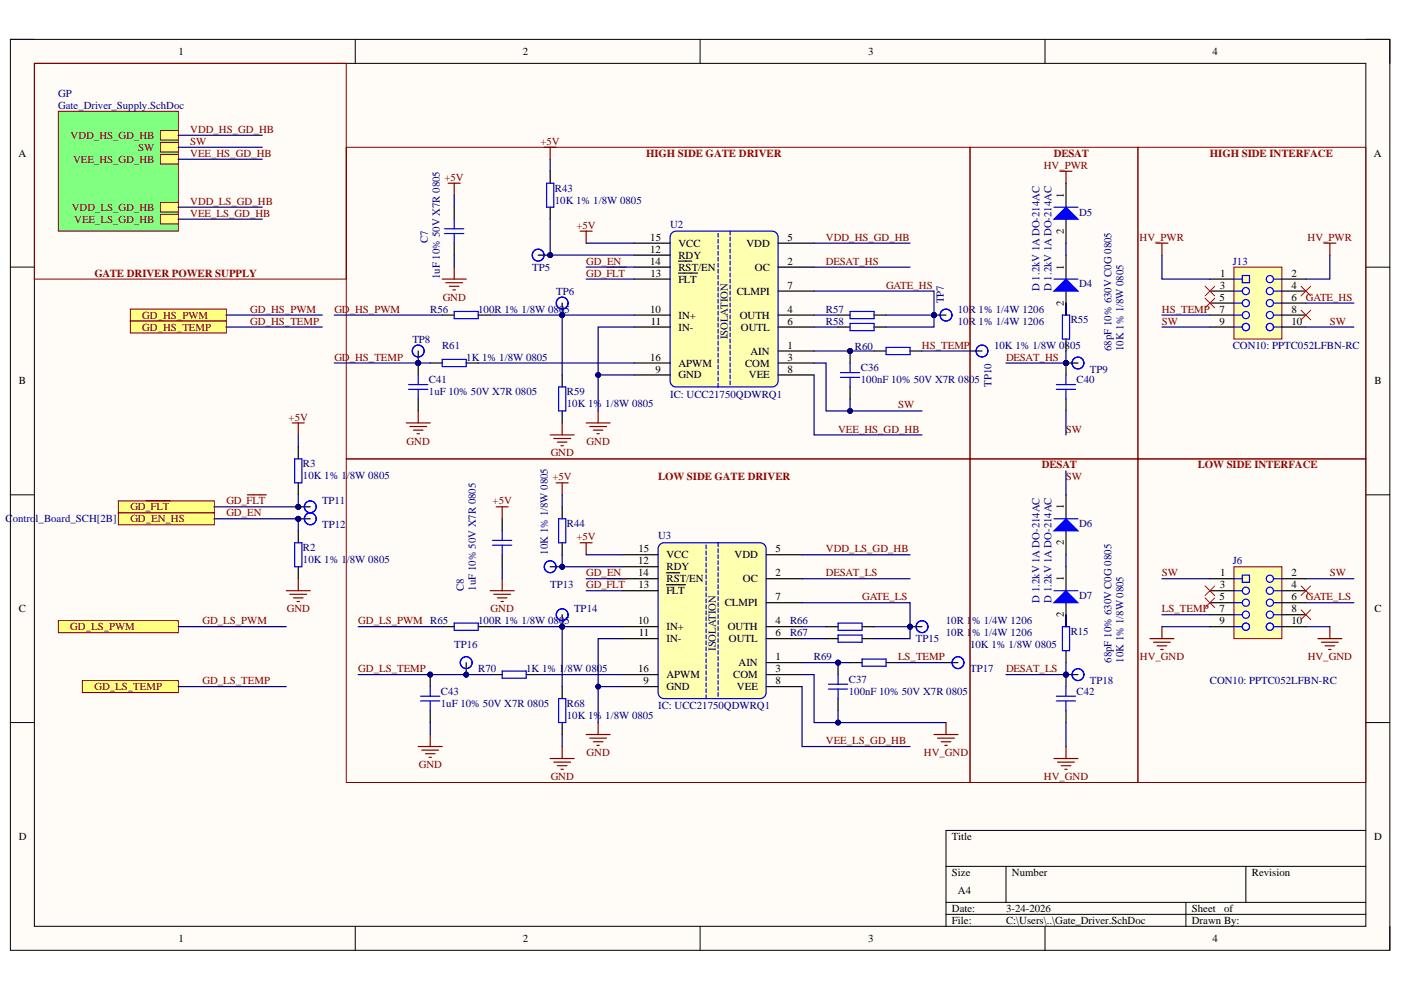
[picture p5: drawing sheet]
<svg xmlns="http://www.w3.org/2000/svg" width="297mm" height="210mm" viewBox="0 0 297 210" stroke-linecap="round" stroke-linejoin="round" font-family="sans-serif">
<defs><g id="words">
<g font-size="2.3">
<text x="37.9" y="11.7">1</text>
<text x="110.8" y="11.7">2</text>
<text x="184" y="11.7">3</text>
<text x="257.1" y="11.7">4</text>
<text x="3.9" y="33.2">A</text>
<text x="291.3" y="33.2">A</text>
<text x="225.5" y="41.9" transform="rotate(-90 225.5 41.9)">1</text>
<text x="137.8" y="53.6">12</text>
<text x="137.9" y="51">15</text>
<text x="143.8" y="52.3">VCC</text>
<text x="158.3" y="52.3">VDD</text>
<text x="167" y="51">5</text>
<text x="225.5" y="49.5" transform="rotate(-90 225.5 49.5)">2</text>
<text x="137.8" y="56.1">14</text>
<text x="137.9" y="58.6">13</text>
<text x="143.8" y="54.8">RDY</text>
<text x="143.8" y="59.9">FLT</text>
<text x="143.8" y="57.4">RST/EN</text>
<text x="160.1" y="57.4">OC</text>
<text x="167" y="56.1">2</text>
<text x="225.5" y="57.2" transform="rotate(-90 225.5 57.2)">1</text>
<text x="258.7" y="58.6">1</text>
<text x="273.8" y="58.6">2</text>
<text x="156.2" y="62.5">CLMPI</text>
<text x="167" y="61.2">7</text>
<text x="225.5" y="64.8" transform="rotate(-90 225.5 64.8)">2</text>
<text x="258.6" y="63.8">5</text>
<text x="258.6" y="61.2">3</text>
<text x="273.8" y="63.8">6</text>
<text x="273.8" y="61.2">4</text>
<text x="137.8" y="66.3">10</text>
<text x="138" y="68.8">11</text>
<text x="143.8" y="67.6">IN+</text>
<text x="143.8" y="70.1">IN-</text>
<text x="156.8" y="67.6">OUTH</text>
<text x="157.1" y="70.1">OUTL</text>
<text x="167" y="66.3">4</text>
<text x="167" y="68.8">6</text>
<text x="258.5" y="66.3">7</text>
<text x="258.5" y="68.8">9</text>
<text x="273.8" y="66.3">8</text>
<text x="273.8" y="68.8">10</text>
<text x="137.8" y="76.4">16</text>
<text x="143.8" y="77.7">APWM</text>
<text x="158" y="77.7">COM</text>
<text x="159.1" y="75.2">AIN</text>
<text x="167" y="73.9">1</text>
<text x="167" y="76.4">3</text>
<text x="4" y="81.5">B</text>
<text x="139" y="79">9</text>
<text x="143.8" y="80.2">GND</text>
<text x="158.8" y="80.2">VEE</text>
<text x="167" y="79">8</text>
<text x="291.4" y="81.5">B</text>
<text x="225.5" y="107.9" transform="rotate(-90 225.5 107.9)">1</text>
<text x="135.3" y="119.7">12</text>
<text x="135.3" y="117.1">15</text>
<text x="141.3" y="118.4">VCC</text>
<text x="155.7" y="118.4">VDD</text>
<text x="164.5" y="117.1">5</text>
<text x="225.5" y="115.6" transform="rotate(-90 225.5 115.6)">2</text>
<text x="135.3" y="122.2">14</text>
<text x="135.4" y="124.7">13</text>
<text x="141.3" y="120.9">RDY</text>
<text x="141.3" y="123.5">RST/EN</text>
<text x="157.5" y="123.5">OC</text>
<text x="164.5" y="122.2">2</text>
<text x="225.5" y="123.2" transform="rotate(-90 225.5 123.2)">1</text>
<text x="258.6" y="124.7">3</text>
<text x="258.7" y="122.2">1</text>
<text x="273.8" y="124.7">4</text>
<text x="273.8" y="122.2">2</text>
<text x="4" y="129.8">C</text>
<text x="141.3" y="126">FLT</text>
<text x="153.7" y="128.5">CLMPI</text>
<text x="164.5" y="127.3">7</text>
<text x="225.5" y="130.9" transform="rotate(-90 225.5 130.9)">2</text>
<text x="258.5" y="129.8">7</text>
<text x="258.6" y="127.3">5</text>
<text x="273.8" y="127.3">6</text>
<text x="273.8" y="129.8">8</text>
<text x="291.4" y="129.8">C</text>
<text x="135.3" y="132.3">10</text>
<text x="135.5" y="134.9">11</text>
<text x="141.3" y="133.6">IN+</text>
<text x="141.3" y="136.2">IN-</text>
<text x="154.3" y="133.6">OUTH</text>
<text x="154.6" y="136.2">OUTL</text>
<text x="164.5" y="132.3">4</text>
<text x="164.5" y="134.9">6</text>
<text x="258.5" y="132.3">9</text>
<text x="273.8" y="132.3">10</text>
<text x="135.3" y="142.5">16</text>
<text x="141.3" y="143.8">APWM</text>
<text x="155.4" y="143.8">COM</text>
<text x="156.6" y="141.2">AIN</text>
<text x="164.5" y="140">1</text>
<text x="164.5" y="142.5">3</text>
<text x="136.4" y="145.1">9</text>
<text x="141.3" y="146.3">GND</text>
<text x="156.2" y="146.3">VEE</text>
<text x="164.5" y="145.1">8</text>
<text x="4" y="178.1">D</text>
<text x="201.8" y="178.1">Title</text>
<text x="291.3" y="178.1">D</text>
<text x="201.8" y="185.7">Size</text>
<text x="214.6" y="185.7">Number</text>
<text x="265.4" y="185.7">Revision</text>
<text x="203.1" y="189.5">A4</text>
<text x="201.8" y="193.3">Date:</text>
<text x="201.8" y="195.9">File:</text>
<text x="213.3" y="193.3">3-24-2026</text>
<text x="213.3" y="195.9">C:\Users\..\Gate_Driver.SchDoc</text>
<text x="252.7" y="193.3">Sheet</text>
<text x="252.7" y="195.9">Drawn By:</text>
<text x="259.6" y="193.3">of</text>
<text x="37.9" y="199.7">1</text>
<text x="110.8" y="199.7">2</text>
<text x="184" y="199.7">3</text>
<text x="257.1" y="199.7">4</text>
</g>
<g font-size="2.3" fill="#000080">
<text x="12.4" y="20.5">GP</text>
<text x="12.4" y="23.1">Gate_Driver_Supply.SchDoc</text>
<text x="117.6" y="40.6">R43</text>
<text x="117.6" y="43.2">10K 1% 1/8W 0805</text>
<text x="228.8" y="45.7">D5</text>
<text x="90.7" y="51.5" transform="rotate(-90 90.7 51.5)">C7</text>
<text x="142.1" y="48.2">U2</text>
<text x="93.3" y="59.2" transform="rotate(-90 93.3 59.2)">1uF 10% 50V X7R 0805</text>
<text x="112.8" y="57.4">TP5</text>
<text x="261.4" y="56.1">J13</text>
<text x="117.9" y="62.5">TP6</text>
<text x="200.1" y="64.3" transform="rotate(-90 200.1 64.3)">TP7</text>
<text x="220.4" y="61.7" transform="rotate(-90 220.4 61.7)">D 1.2kV 1A DO-214AC</text>
<text x="222.9" y="61.7" transform="rotate(-90 222.9 61.7)">D 1.2kV 1A DO-214AC</text>
<text x="228.8" y="60.9">D4</text>
<text x="91.2" y="66.3">R56</text>
<text x="101.4" y="66.3">100R 1% 1/8W 0805</text>
<text x="154.3" y="71.9" transform="rotate(-90 154.3 71.9)">ISOLATION</text>
<text x="175.1" y="66.3">R57</text>
<text x="175.1" y="68.8">R58</text>
<text x="203.1" y="66.3">10R 1% 1/4W 1206</text>
<text x="203.1" y="68.8">10R 1% 1/4W 1206</text>
<text x="227" y="68.6">R55</text>
<text x="87.4" y="72.6">TP8</text>
<text x="93.7" y="73.9">R61</text>
<text x="98.9" y="76.4">1K 1% 1/8W 0805</text>
<text x="181.3" y="74.2">R60</text>
<text x="210.8" y="73.9">10K 1% 1/8W 0805</text>
<text x="235.7" y="74.4" transform="rotate(-90 235.7 74.4)">68pF 10% 630V C0G 0805</text>
<text x="238.2" y="74.4" transform="rotate(-90 238.2 74.4)">10K 1% 1/8W 0805</text>
<text x="261.4" y="73.9">CON10: PPTC052LFBN-RC</text>
<text x="90.9" y="81.3">C41</text>
<text x="90.9" y="83.8">1uF 10% 50V X7R 0805</text>
<text x="120.2" y="83.8">R59</text>
<text x="182.5" y="78.7">C36</text>
<text x="182.5" y="81.3">100nF 10% 50V X7R 0805</text>
<text x="210.2" y="82" transform="rotate(-90 210.2 82)">TP10</text>
<text x="228.3" y="81.3">C40</text>
<text x="231.1" y="79">TP9</text>
<text x="120.2" y="86.3">10K 1% 1/8W 0805</text>
<text x="142.1" y="84.3">IC: UCC21750QDWRQ1</text>
<text x="64.2" y="99.1">R3</text>
<text x="64.2" y="101.6">10K 1% 1/8W 0805</text>
<text x="68.3" y="106.9">TP11</text>
<text x="1.2" y="110.7">Control_Board_SCH[2B]</text>
<text x="68.3" y="112">TP12</text>
<text x="120.2" y="111.8">R44</text>
<text x="228.8" y="111.8">D6</text>
<text x="64.2" y="116.9">R2</text>
<text x="64.2" y="119.4">10K 1% 1/8W 0805</text>
<text x="116.2" y="117.6" transform="rotate(-90 116.2 117.6)">10K 1% 1/8W 0805</text>
<text x="139.5" y="114.3">U3</text>
<text x="261.4" y="119.7">J6</text>
<text x="98.4" y="125.2" transform="rotate(-90 98.4 125.2)">C8</text>
<text x="100.9" y="125.2" transform="rotate(-90 100.9 125.2)">1uF 10% 50V X7R 0805</text>
<text x="116.6" y="124.7">TP13</text>
<text x="121.7" y="129.8">TP14</text>
<text x="220.4" y="127.8" transform="rotate(-90 220.4 127.8)">D 1.2kV 1A DO-214AC</text>
<text x="222.9" y="127.8" transform="rotate(-90 222.9 127.8)">D 1.2kV 1A DO-214AC</text>
<text x="228.8" y="127">D7</text>
<text x="96.3" y="137.4">TP16</text>
<text x="101.4" y="132.3">100R 1% 1/8W 0805</text>
<text x="151.8" y="138" transform="rotate(-90 151.8 138)">ISOLATION</text>
<text x="167.5" y="132.3">R66</text>
<text x="167.5" y="134.9">R67</text>
<text x="194.2" y="136.2">TP15</text>
<text x="200.6" y="134.9">10R 1% 1/4W 1206</text>
<text x="200.6" y="132.3">10R 1% 1/4W 1206</text>
<text x="205.7" y="137.4">10K 1% 1/8W 0805</text>
<text x="227" y="134.6">R15</text>
<text x="101.4" y="142.5">R70</text>
<text x="111.6" y="142.5">1K 1% 1/8W 0805</text>
<text x="172.6" y="140">R69</text>
<text x="205.7" y="142.5">TP17</text>
<text x="235.7" y="140.5" transform="rotate(-90 235.7 140.5)">68pF 10% 630V C0G 0805</text>
<text x="238.2" y="140.5" transform="rotate(-90 238.2 140.5)">10K 1% 1/8W 0805</text>
<text x="93.5" y="147.4">C43</text>
<text x="93.5" y="149.9">1uF 10% 50V X7R 0805</text>
<text x="120.2" y="149.9">R68</text>
<text x="180" y="144.8">C37</text>
<text x="180" y="147.4">100nF 10% 50V X7R 0805</text>
<text x="228.3" y="147.4">C42</text>
<text x="231.1" y="145.1">TP18</text>
<text x="256.5" y="145.1">CON10: PPTC052LFBN-RC</text>
<text x="120.2" y="152.4">10K 1% 1/8W 0805</text>
<text x="139.5" y="150.4">IC: UCC21750QDWRQ1</text>
</g>
<g font-size="2.3" fill="#800000">
<text x="15" y="29.4">VDD_HS_GD_HB</text>
<text x="40.3" y="28.2">VDD_HS_GD_HB</text>
<text x="15.5" y="34.5">VEE_HS_GD_HB</text>
<text x="29.3" y="32">SW</text>
<text x="40.3" y="30.7">SW</text>
<text x="40.3" y="33.2">VEE_HS_GD_HB</text>
<text x="114.6" y="30.7">+5V</text>
<text x="221.3" y="35.8">HV_PWR</text>
<text x="94.2" y="38.3">+5V</text>
<text x="15.2" y="44.7">VDD_LS_GD_HB</text>
<text x="15.7" y="47.2">VEE_LS_GD_HB</text>
<text x="40.3" y="43.4">VDD_LS_GD_HB</text>
<text x="40.3" y="46">VEE_LS_GD_HB</text>
<text x="122.2" y="48.5">+5V</text>
<text x="175.1" y="51">VDD_HS_GD_HB</text>
<text x="241.6" y="51">HV_PWR</text>
<text x="277.2" y="51">HV_PWR</text>
<text x="124.3" y="58.6">GD_FLT</text>
<text x="124.3" y="56.1">GD_EN</text>
<text x="175.1" y="56.1">DESAT_HS</text>
<text x="93.9" y="63.8">GND</text>
<text x="187.9" y="61.2">GATE_HS</text>
<text x="276.9" y="63.8">GATE_HS</text>
<text x="30.2" y="67.6">GD_HS_PWM</text>
<text x="30.2" y="70.1">GD_HS_TEMP</text>
<text x="53.1" y="66.3">GD_HS_PWM</text>
<text x="53.1" y="68.8">GD_HS_TEMP</text>
<text x="70.9" y="66.3">GD_HS_PWM</text>
<text x="246.3" y="68.8">SW</text>
<text x="246.3" y="66.3">HS_TEMP</text>
<text x="281.9" y="68.8">SW</text>
<text x="70.9" y="76.4">GD_HS_TEMP</text>
<text x="195.5" y="73.9">HS_TEMP</text>
<text x="213.3" y="76.4">DESAT_HS</text>
<text x="61.2" y="89.2">+5V</text>
<text x="190.4" y="86.6">SW</text>
<text x="86.2" y="94.2">GND</text>
<text x="124.4" y="94.2">GND</text>
<text x="177.7" y="91.7">VEE_HS_GD_HB</text>
<text x="226" y="91.7">SW</text>
<text x="116.8" y="96.8">GND</text>
<text x="117.1" y="101.9">+5V</text>
<text x="226" y="101.9">SW</text>
<text x="48" y="106.9">GD_FLT</text>
<text x="104.4" y="106.9">+5V</text>
<text x="27.6" y="108.2">GD_FLT</text>
<text x="27.6" y="110.7">GD_EN_HS</text>
<text x="48" y="109.5">GD_EN</text>
<text x="122.2" y="114.5">+5V</text>
<text x="175.1" y="117.1">VDD_LS_GD_HB</text>
<text x="124.3" y="124.7">GD_FLT</text>
<text x="124.3" y="122.2">GD_EN</text>
<text x="175.1" y="122.2">DESAT_LS</text>
<text x="246.3" y="122.2">SW</text>
<text x="281.9" y="122.2">SW</text>
<text x="60.8" y="129.8">GND</text>
<text x="104" y="129.8">GND</text>
<text x="182.8" y="127.3">GATE_LS</text>
<text x="246.3" y="129.8">LS_TEMP</text>
<text x="276.9" y="127.3">GATE_LS</text>
<text x="14.9" y="133.6">GD_LS_PWM</text>
<text x="42.9" y="132.3">GD_LS_PWM</text>
<text x="76" y="132.3">GD_LS_PWM R65</text>
<text x="76" y="142.5">GD_LS_TEMP</text>
<text x="190.4" y="140">LS_TEMP</text>
<text x="213.3" y="142.5">DESAT_LS</text>
<text x="241.7" y="140">HV_GND</text>
<text x="277.3" y="140">HV_GND</text>
<text x="20" y="146.3">GD_LS_TEMP</text>
<text x="42.9" y="145.1">GD_LS_TEMP</text>
<text x="124.4" y="160.3">GND</text>
<text x="175.1" y="157.8">VEE_LS_GD_HB</text>
<text x="195.9" y="160.3">HV_GND</text>
<text x="88.8" y="162.8">GND</text>
<text x="116.8" y="165.4">GND</text>
<text x="221.3" y="165.4">HV_GND</text>
</g>
<g font-size="2.3" fill="#980000">
<text x="137" y="33.2">HIGH SIDE GATE DRIVER</text>
<text x="223.4" y="33.2">DESAT</text>
<text x="256.5" y="33.2">HIGH SIDE INTERFACE</text>
<text x="20" y="58.6">GATE DRIVER POWER SUPPLY</text>
<text x="139.5" y="101.9">LOW SIDE GATE DRIVER</text>
<text x="220.9" y="99.3">DESAT</text>
<text x="254" y="99.3">LOW SIDE INTERFACE</text>
</g>
</g></defs>
<path d="M2.2 8.4h292.5v193.1h-292.5z" fill-rule="evenodd" fill="#fffcf8"/>
<path d="M2.2 8.4h292.5v193.1h-292.5z" fill="none" stroke="#000" stroke-width=".21"/>
<path d="M7.3 13.4h282.3v183h-282.3z" fill-rule="evenodd" fill="#fffcf8"/>
<g fill="none" stroke="#000" stroke-width=".21">
<path d="M2.2 8.4h5.1M7.3 13.4h282.3v183h-282.3zM75.3 8.4v5M148.4 8.4v5M221.6 8.4v5M289.6 8.4h5.1v5M2.2 56.6h5.1M289.6 56.6h5.1M2.2 104.9h5.1M289.6 104.9h5.1M2.2 153.2h5.1M289.6 153.2h5.1"/>
<path d="M289.6 176.1h-89v20.3M75.3 196.4v5.1M148.4 196.4v5.1M200.6 183.7h89M200.6 191.3h89M200.6 193.9h89M213.3 183.7v7.6M221.6 196.4v5.1M251.4 191.3v5.1M264.2 183.7v7.6M294.7 196.4v5.1"/>
</g>
<path d="M124.3 89.7h5.1M125 90.4h3.6M125.8 91.2h2M126.6 92h.5M126.8 87.1v2.6" fill="none" stroke="#800000" stroke-width=".25"/>
<path d="M27.6 65.5h20.4v2.6h-20.4z" fill-rule="evenodd" fill="#ffff80"/>
<path d="M27.6 65.5h20.4v2.6h-20.4z" fill="none" stroke="#800000" stroke-width=".21"/>
<g fill="none" stroke="#800000" stroke-width=".25">
<path d="M95 38.8h2.6M96.3 38.8v2.6M93.8 59.2h5M94.5 59.9h3.6M96.3 56.6v2.6M95.3 60.7h2M96 61.5h.6M105.2 107.5h2.5M106.5 107.5v2.5M103.9 125.2h5.1M104.7 126h3.6M105.5 126.8h2"/>
<path d="M106.2 127.5h.5M106.5 122.7v2.5"/>
</g>
<path d="M25.1 106.2h20.3v2.5h-20.3z" fill-rule="evenodd" fill="#ffff80"/>
<path d="M25.1 106.2h20.3v2.5h-20.3z" fill="none" stroke="#800000" stroke-width=".21"/>
<path d="M31 106.2h5.1" fill="none" stroke="#800000" stroke-width=".25"/>
<path d="M25.1 108.7h20.3v2.6h-20.3z" fill-rule="evenodd" fill="#ffff80"/>
<path d="M25.1 108.7h20.3v2.6h-20.3z" fill="none" stroke="#800000" stroke-width=".21"/>
<path d="M27.6 68.1h20.4v2.5h-20.4z" fill-rule="evenodd" fill="#ffff80"/>
<path d="M27.6 68.1h20.4v2.5h-20.4z" fill="none" stroke="#800000" stroke-width=".21"/>
<path d="M17.5 144.3h20.3v2.5h-20.3z" fill-rule="evenodd" fill="#ffff80"/>
<path d="M17.5 144.3h20.3v2.5h-20.3z" fill="none" stroke="#800000" stroke-width=".21"/>
<path d="M12.4 23.6h25.4v25.4h-25.4z" fill-rule="evenodd" fill="#80ff80"/>
<path d="M12.4 23.6h25.4v25.4h-25.4z" fill="none" stroke="#800000" stroke-width=".21"/>
<path d="M34 27.7h3.8v2h-3.8z" fill-rule="evenodd" fill="#ffff80"/>
<path d="M34 27.7h3.8v2h-3.8z" fill="none" stroke="#800000" stroke-width=".21"/>
<path d="M34 30.2h3.8v2h-3.8z" fill-rule="evenodd" fill="#ffff80"/>
<path d="M34 30.2h3.8v2h-3.8z" fill="none" stroke="#800000" stroke-width=".21"/>
<path d="M34 32.7h3.8v2.1h-3.8z" fill-rule="evenodd" fill="#ffff80"/>
<path d="M34 32.7h3.8v2.1h-3.8z" fill="none" stroke="#800000" stroke-width=".21"/>
<path d="M34 42.9h3.8v2h-3.8z" fill-rule="evenodd" fill="#ffff80"/>
<path d="M34 42.9h3.8v2h-3.8z" fill="none" stroke="#800000" stroke-width=".21"/>
<path d="M34 45.5h3.8v2h-3.8z" fill-rule="evenodd" fill="#ffff80"/>
<path d="M34 45.5h3.8v2h-3.8z" fill="none" stroke="#800000" stroke-width=".21"/>
<path d="M261.6 120.2h10.2v15.2h-10.2z" fill-rule="evenodd" fill="#ffffb0"/>
<path d="M261.6 120.2h10.2v15.2h-10.2z" fill="none" stroke="#800000" stroke-width=".21"/>
<path d="M256.5 127.8h5.1M256.5 130.3h5.1M256.5 132.9h5.1M256.5 125.3h5.1M256.5 122.7h5.1M271.8 127.8h5.1M271.8 130.3h5.1M271.8 132.9h5.1M271.8 125.3h5.1M271.8 122.7h5.1" fill="none" stroke="#000" stroke-width=".25"/>
<path d="M261.6 127.8h1.8M261.6 125.3h1.8M261.6 122.7h1.8M261.6 132.9h1.8M261.6 130.3h1.8" fill="none" stroke="#00f" stroke-width=".25"/>
<circle cx="264.2" cy="125.3" r=".76" fill="#fff"/>
<circle cx="264.2" cy="125.3" r=".76" fill="none" stroke="#00f" stroke-width=".25"/>
<circle cx="264.2" cy="127.8" r=".76" fill="#fff"/>
<circle cx="264.2" cy="127.8" r=".76" fill="none" stroke="#00f" stroke-width=".25"/>
<circle cx="264.2" cy="130.3" r=".76" fill="#fff"/>
<circle cx="264.2" cy="130.3" r=".76" fill="none" stroke="#00f" stroke-width=".25"/>
<circle cx="264.2" cy="132.9" r=".76" fill="#fff"/>
<circle cx="264.2" cy="132.9" r=".76" fill="none" stroke="#00f" stroke-width=".25"/>
<circle cx="264.2" cy="132.9" r=".76" fill="#fff"/>
<g fill="none" stroke="#00f" stroke-width=".25">
<path d="M270 127.8h1.8M270 125.3h1.8M270 122.7h1.8M270 132.9h1.8M270 130.3h1.8"/>
<circle cx="264.2" cy="132.9" r=".76"/>
</g>
<circle cx="269.2" cy="122.7" r=".76" fill="#fff"/>
<circle cx="269.2" cy="122.7" r=".76" fill="none" stroke="#00f" stroke-width=".25"/>
<circle cx="269.2" cy="125.3" r=".76" fill="#fff"/>
<circle cx="269.2" cy="125.3" r=".76" fill="none" stroke="#00f" stroke-width=".25"/>
<circle cx="269.2" cy="127.8" r=".76" fill="#fff"/>
<circle cx="269.2" cy="127.8" r=".76" fill="none" stroke="#00f" stroke-width=".25"/>
<circle cx="269.2" cy="130.3" r=".76" fill="#fff"/>
<circle cx="269.2" cy="130.3" r=".76" fill="none" stroke="#00f" stroke-width=".25"/>
<circle cx="269.2" cy="132.9" r=".76" fill="#fff"/>
<circle cx="269.2" cy="132.9" r=".76" fill="none" stroke="#00f" stroke-width=".25"/>
<circle cx="269.2" cy="132.9" r=".76" fill="#fff"/>
<g fill="none" stroke="#00f" stroke-width=".25">
<path d="M263.4 121.9h1.5v1.6h-1.5z"/>
<circle cx="269.2" cy="132.9" r=".76"/>
</g>
<path d="M142.6 49.3l.7-.3h20.4a1.27 1.27 0 0 1 1.3 1.3v30.5a1.27 1.27 0 0 1-1.3 1.2h-20.4a1.27 1.27 0 0 1-1.2-1.2v-30.5v-.4z" fill="#ffffb0"/>
<g fill="none" stroke="#00f" stroke-width=".25">
<path d="M142.6 49.3l.7-.3h20.4a1.27 1.27 0 0 1 1.3 1.3v30.5a1.27 1.27 0 0 1-1.3 1.2h-20.4a1.27 1.27 0 0 1-1.2-1.2v-30.5v-.4zM152.3 49.5v.8M152.3 50.8v.8M152.3 52v.8M152.3 53.3v.8M152.3 54.6v.8M152.3 55.8v.8M152.3 57.1v.8M152.3 58.4v.8M152.3 59.7v.7M154.8 49v.8M154.8 50.3v.8"/>
<path d="M154.8 51.6v.7M154.8 52.8v.8M154.8 54.1v.8M154.8 55.4v.8M154.8 56.6v.8M154.8 57.9v.8M154.8 59.2v.8M152.3 60.9v.8M152.3 62.2v.8M152.3 63.5v.8M152.3 64.7v.8M152.3 66v.8"/>
<path d="M152.3 67.3v.8M152.3 68.5v.8M152.3 69.8v.8M152.3 71.1v.8M152.3 72.4v.8M152.3 73.6v.8M152.3 74.9v.8M152.3 76.2v.8M152.3 77.4v.8M152.3 78.7v.8M152.3 80v.8M154.8 60.4v.8"/>
<path d="M154.8 61.7v.8M154.8 63v.8M154.8 64.3v.8M154.8 65.5v.8M154.8 66.8v.8M154.8 68.1v.8M154.8 69.3v.8M154.8 70.6v.8M154.8 71.9v.8M154.8 73.2v.7M154.8 74.4v.8M154.8 75.7v.8"/>
<path d="M154.8 77v.8M154.8 78.2v.8M154.8 79.5v.8M152.3 81.3v.7M154.8 80.8v.8"/>
</g>
<g fill="none" stroke="#000" stroke-width=".25">
<path d="M134.5 56.6h7.6M134.5 51.6h7.6M134.5 54.1h7.6M134.5 59.2h7.6M143.9 57.9h4M143.9 55.4h2.8M165 56.6h7.6M165 51.6h7.6M134.5 77h7.6M134.5 66.8h7.6M134.5 69.3h7.6M134.5 79.5h7.6"/>
<path d="M165 74.4h7.6M165 77h7.6M165 66.8h7.6M165 69.3h7.6M165 61.7h7.6M165 79.5h7.6"/>
</g>
<path d="M139.8 115.6l.6-.5h.4h20.4a1.27 1.27 0 0 1 1.2 1.2v30.5a1.27 1.27 0 0 1-1.2 1.3h-20.4a1.27 1.27 0 0 1-1.3-1.3v-30.5z" fill="#ffffb0"/>
<g fill="none" stroke="#00f" stroke-width=".25">
<path d="M93.8 76.2h5v1.5h-5zM96.3 66h5.1v1.6h-5.1zM180.2 66h5.1v1.6h-5.1zM180.2 68.6h5.1v1.5h-5.1zM187.9 73.7h5v1.5h-5zM225.2 66.8h1.6v5.1h-1.6zM139.8 115.6l.6-.5h.4h20.4a1.27 1.27 0 0 1 1.2 1.2v30.5a1.27 1.27 0 0 1-1.2 1.3h-20.4a1.27 1.27 0 0 1-1.3-1.3v-30.5zM149.7 115.6v.7M149.7 116.8v.8M149.7 118.1v.8M149.7 119.4v.8M152.3 115.1v.8"/>
<path d="M152.3 116.3v.8M152.3 117.6v.8M152.3 118.9v.8M96.3 132.1h5.1v1.5h-5.1zM149.7 120.6v.8M149.7 121.9v.8M149.7 123.2v.8M149.7 124.5v.7M149.7 125.7v.8M149.7 127v.8M149.7 128.3v.8M149.7 129.5v.8"/>
<path d="M149.7 130.8v.8M149.7 132.1v.8M149.7 133.3v.8M149.7 134.6v.8M149.7 135.9v.8M149.7 137.2v.8M149.7 138.4v.8M149.7 139.7v.8M152.3 120.2v.8M152.3 121.4v.8M152.3 122.7v.8M152.3 124v.8"/>
<path d="M152.3 125.2v.8M152.3 126.5v.8M152.3 127.8v.8M152.3 129.1v.7M152.3 130.3v.8M152.3 131.6v.8M152.3 132.9v.8M152.3 134.1v.8M152.3 135.4v.8M152.3 136.7v.8M152.3 138v.7M152.3 139.2v.8"/>
<path d="M106.5 142.3h5.1v1.5h-5.1zM149.7 141v.8M149.7 142.2v.8M149.7 143.5v.8M149.7 144.8v.8M149.7 146.1v.7M149.7 147.3v.8M152.3 140.5v.8M152.3 141.8v.8M152.3 143v.8M152.3 144.3v.8M152.3 145.6v.8"/>
<path d="M152.3 146.8v.8"/>
</g>
<g fill="none" stroke="#000" stroke-width=".25">
<path d="M91.2 77h2.6M93.8 66.8h2.5M98.8 77h2.6M101.4 66.8h2.5M177.7 66.8h2.5M177.7 69.3h2.5M185.3 66.8h2.6M185.3 69.3h2.6M185.3 74.4h2.6M192.9 74.4h2.6M226 64.3v2.5M226 71.9v2.5"/>
<path d="M131.9 117.6h7.6M162.4 117.6h7.7M93.8 132.9h2.5M101.4 132.9h2.5M131.9 122.7h7.6M131.9 132.9h7.6M131.9 135.4h7.6M131.9 120.2h7.6M131.9 125.2h7.6M141.3 124h4M141.3 121.4h2.8M162.4 122.7h7.7"/>
<path d="M162.4 132.9h7.7M162.4 135.4h7.7M162.4 127.8h7.7M103.9 143h2.6M111.6 143h2.5M131.9 143h7.6M131.9 145.6h7.6M162.4 140.5h7.7M162.4 143h7.7M162.4 145.6h7.7"/>
</g>
<g fill="none" stroke="#800000" stroke-width=".25">
<path d="M123 49h2.5M124.3 49v2.6M128.7 56.6h4.1M86.1 89.7h5.1M86.9 90.4h3.6M87.7 91.2h2M88.4 92h.5M88.7 87.1v2.6M52.4 104.9h4.1M123 115.1h2.5M124.3 115.1v2.5M128.7 122.7h4.1"/>
<path d="M88.7 158.3h5.1M89.4 159h3.6M90.2 159.8h2M91.2 155.7v2.6M124.3 155.7h5.1M125 156.5h3.6M125.8 157.3h2M126.6 158h.5M126.8 153.2v2.5M91 160.6h.5"/>
</g>
<circle cx="226" cy="77" r=".51" fill="#000080"/>
<circle cx="226" cy="77" r=".51" fill="none" stroke="#000080" stroke-width=".21"/>
<path d="M226 77v2.5M226 84.6v2.5" fill="none" stroke="#000" stroke-width=".25"/>
<circle cx="226" cy="77" r=".51" fill="#000080"/>
<circle cx="226" cy="77" r=".51" fill="none" stroke="#000080" stroke-width=".21"/>
<path d="M226 79.5v2M224 81.5h4M224 82.6h4M226 82.6v2" fill="none" stroke="#00f" stroke-width=".25"/>
<path d="M226 54.1v5.1M226 61.7v5.1" fill="none" stroke="#000" stroke-width=".25"/>
<path d="M223.5 61.7l2.5-2.5 2.5 2.5z" fill="#00f"/>
<path d="M223.5 59.2h5M223.5 61.7l2.5-2.5 2.5 2.5z" fill="none" stroke="#00f" stroke-width=".25"/>
<path d="M226 38.8v5.1M226 46.5v5.1" fill="none" stroke="#000" stroke-width=".25"/>
<path d="M223.5 46.5l2.5-2.6 2.5 2.6z" fill="#00f"/>
<path d="M223.5 46.5l2.5-2.6 2.5 2.6zM223.5 43.9h5M177.7 132.1h5.1v1.5h-5.1zM177.7 134.6h5.1v1.6h-5.1zM182.8 139.7h5.1v1.6h-5.1z" fill="none" stroke="#00f" stroke-width=".25"/>
<path d="M175.1 132.9h2.6M175.1 135.4h2.6M182.8 132.9h2.5M182.8 135.4h2.5M180.2 140.5h2.6M187.9 140.5h2.5" fill="none" stroke="#000" stroke-width=".25"/>
<path d="M261.6 56.6h10.2v15.3h-10.2z" fill-rule="evenodd" fill="#ffffb0"/>
<path d="M261.6 56.6h10.2v15.3h-10.2z" fill="none" stroke="#800000" stroke-width=".21"/>
<path d="M256.5 59.2h5.1M271.8 59.2h5.1M256.5 64.3h5.1M256.5 66.8h5.1M256.5 69.3h5.1M256.5 61.7h5.1M271.8 64.3h5.1M271.8 66.8h5.1M271.8 69.3h5.1M271.8 61.7h5.1" fill="none" stroke="#000" stroke-width=".25"/>
<path d="M261.6 59.2h1.8M261.6 64.3h1.8M261.6 61.7h1.8M261.6 69.3h1.8M261.6 66.8h1.8" fill="none" stroke="#00f" stroke-width=".25"/>
<circle cx="264.2" cy="61.7" r=".76" fill="#fff"/>
<circle cx="264.2" cy="61.7" r=".76" fill="none" stroke="#00f" stroke-width=".25"/>
<circle cx="264.2" cy="64.3" r=".76" fill="#fff"/>
<circle cx="264.2" cy="64.3" r=".76" fill="none" stroke="#00f" stroke-width=".25"/>
<circle cx="264.2" cy="66.8" r=".76" fill="#fff"/>
<circle cx="264.2" cy="66.8" r=".76" fill="none" stroke="#00f" stroke-width=".25"/>
<circle cx="264.2" cy="69.3" r=".76" fill="#fff"/>
<circle cx="264.2" cy="69.3" r=".76" fill="none" stroke="#00f" stroke-width=".25"/>
<circle cx="264.2" cy="69.3" r=".76" fill="#fff"/>
<g fill="none" stroke="#00f" stroke-width=".25">
<path d="M270 59.2h1.8M270 64.3h1.8M270 61.7h1.8M270 69.3h1.8M270 66.8h1.8"/>
<circle cx="264.2" cy="69.3" r=".76"/>
</g>
<circle cx="269.2" cy="59.2" r=".76" fill="#fff"/>
<circle cx="269.2" cy="59.2" r=".76" fill="none" stroke="#00f" stroke-width=".25"/>
<circle cx="269.2" cy="61.7" r=".76" fill="#fff"/>
<circle cx="269.2" cy="61.7" r=".76" fill="none" stroke="#00f" stroke-width=".25"/>
<circle cx="269.2" cy="64.3" r=".76" fill="#fff"/>
<circle cx="269.2" cy="64.3" r=".76" fill="none" stroke="#00f" stroke-width=".25"/>
<circle cx="269.2" cy="66.8" r=".76" fill="#fff"/>
<circle cx="269.2" cy="66.8" r=".76" fill="none" stroke="#00f" stroke-width=".25"/>
<circle cx="269.2" cy="69.3" r=".76" fill="#fff"/>
<circle cx="269.2" cy="69.3" r=".76" fill="none" stroke="#00f" stroke-width=".25"/>
<circle cx="269.2" cy="69.3" r=".76" fill="#fff"/>
<g fill="none" stroke="#00f" stroke-width=".25">
<path d="M263.4 58.4h1.5v1.5h-1.5zM118.4 82h1.6v5.1h-1.6zM118.4 148.1h1.6v5.1h-1.6z"/>
<circle cx="269.2" cy="69.3" r=".76"/>
</g>
<path d="M119.2 79.5v2.5M119.2 87.1v2.6M119.2 145.6v2.5M119.2 153.2v2.5" fill="none" stroke="#000" stroke-width=".25"/>
<g fill="none" stroke="#800000" stroke-width=".25">
<path d="M224.7 36.3h2.6M226 36.3v2.5M245.1 51.6h2.5M246.4 51.6v2.5M280.7 51.6h2.5M282 51.6v2.5M116.6 92.2h5.1M117.4 93h3.6M118.2 93.7h2M118.9 94.5h.5M119.2 89.7v2.5M243.8 135.4h5.1"/>
<path d="M244.6 136.2h3.5M245.3 136.9h2.1M246.1 137.7h.5M246.4 132.9v2.5M279.4 135.4h5.1M280.2 136.2h3.5M280.9 136.9h2.1M281.7 137.7h.5M282 132.9v2.5M119.2 158.3v2.5M198 155.7h5.1M198.8 156.5h3.6"/>
<path d="M199.6 157.3h2M200.3 158h.5M200.6 153.2v2.5M116.6 160.8h5.1M117.4 161.6h3.6M118.2 162.3h2M118.9 163.1h.5"/>
</g>
<path d="M255.5 60.7l2 2M257.5 60.7l-2 2M275.9 60.7l2 2M275.9 65.8l2 2M277.9 60.7l-2 2M277.9 65.8l-2 2M255.5 124.2l2 2.1M257.5 124.2l-2 2.1M275.9 124.2l2 2.1M275.9 129.3l2 2.1M277.9 124.2l-2 2.1M277.9 129.3l-2 2.1" fill="none" stroke="#f00" stroke-width=".21"/>
<path d="M12.4 131.6h25.4v2.5h-25.4z" fill-rule="evenodd" fill="#ffff80"/>
<path d="M73.4 31.2h132.3v66.1h-132.3zM205.7 31.2h35.6v66.1h-35.6zM12.4 131.6h25.4v2.5h-25.4z" fill="none" stroke="#800000" stroke-width=".21"/>
<path d="M226 130.3v2.6M226 138v2.5" fill="none" stroke="#000" stroke-width=".25"/>
<path d="M225.2 132.9h1.6v5.1h-1.6z" fill="none" stroke="#00f" stroke-width=".25"/>
<circle cx="226" cy="143" r=".51" fill="#000080"/>
<circle cx="226" cy="143" r=".51" fill="none" stroke="#000080" stroke-width=".21"/>
<path d="M226 143v2.6M226 150.7v2.5" fill="none" stroke="#000" stroke-width=".25"/>
<circle cx="226" cy="143" r=".51" fill="#000080"/>
<circle cx="226" cy="143" r=".51" fill="none" stroke="#000080" stroke-width=".21"/>
<path d="M224 147.6h4M224 148.6h4M226 145.6v2M226 148.6v2.1" fill="none" stroke="#00f" stroke-width=".25"/>
<path d="M226 120.2v5.1M226 127.8v5.1" fill="none" stroke="#000" stroke-width=".25"/>
<path d="M223.5 127.8l2.5-2.5 2.5 2.5z" fill="#00f"/>
<path d="M223.5 127.8l2.5-2.5 2.5 2.5zM223.5 125.3h5" fill="none" stroke="#00f" stroke-width=".25"/>
<path d="M226 104.9v5.1M226 112.5v5.1" fill="none" stroke="#000" stroke-width=".25"/>
<path d="M223.5 112.5l2.5-2.5 2.5 2.5z" fill="#00f"/>
<path d="M115.9 38.8h1.5v5.1h-1.5zM118.4 110h1.6v5.1h-1.6zM223.5 112.5l2.5-2.5 2.5 2.5zM223.5 110h5" fill="none" stroke="#00f" stroke-width=".25"/>
<path d="M7.3 13.4h66.1v45.8h-66.1zM241.3 31.2h48.3v66.1h-48.3zM73.4 97.3h132.3v68.6h-132.3zM205.7 97.3h35.6v68.6h-35.6zM241.3 97.3h48.3v68.6h-48.3z" fill="none" stroke="#800000" stroke-width=".21"/>
<path d="M115.4 31.2h2.5M116.6 31.2v2.6M117.9 102.4h2.6M119.2 102.4v2.5M226 158.3v2.5M223.5 160.8h5M224.2 161.6h3.6M225 162.3h2M225.8 163.1h.5" fill="none" stroke="#800000" stroke-width=".25"/>
<path d="M116.6 36.3v2.5M116.6 43.9v2.6M119.2 107.5v2.5M119.2 115.1v2.5" fill="none" stroke="#000" stroke-width=".25"/>
<circle cx="119.2" cy="66.8" r=".51" fill="#000080"/>
<circle cx="119.2" cy="66.8" r=".51" fill="none" stroke="#000080" stroke-width=".21"/>
<path d="M119.2 64.3v2.5" fill="none" stroke="#000" stroke-width=".25"/>
<circle cx="119.2" cy="66.8" r=".51" fill="#000080"/>
<circle cx="119.2" cy="66.8" r=".51" fill="none" stroke="#000080" stroke-width=".21"/>
<circle cx="119.2" cy="64.3" r="1.26" fill="none" stroke="#00f" stroke-width=".25"/>
<circle cx="88.7" cy="77" r=".51" fill="#000080"/>
<circle cx="88.7" cy="77" r=".51" fill="none" stroke="#000080" stroke-width=".21"/>
<path d="M88.7 74.4v2.6" fill="none" stroke="#000" stroke-width=".25"/>
<circle cx="88.7" cy="77" r=".51" fill="#000080"/>
<circle cx="88.7" cy="77" r=".51" fill="none" stroke="#000080" stroke-width=".21"/>
<circle cx="88.7" cy="74.4" r="1.26" fill="none" stroke="#00f" stroke-width=".25"/>
<circle cx="116.6" cy="54.1" r=".51" fill="#000080"/>
<circle cx="116.6" cy="54.1" r=".51" fill="none" stroke="#000080" stroke-width=".21"/>
<path d="M114.1 54.1h2.5" fill="none" stroke="#000" stroke-width=".25"/>
<circle cx="116.6" cy="54.1" r=".51" fill="#000080"/>
<circle cx="116.6" cy="54.1" r=".51" fill="none" stroke="#000080" stroke-width=".21"/>
<circle cx="114.1" cy="54.1" r="1.26" fill="none" stroke="#00f" stroke-width=".25"/>
<circle cx="63.2" cy="107.5" r=".51" fill="#000080"/>
<circle cx="63.2" cy="107.5" r=".51" fill="none" stroke="#000080" stroke-width=".21"/>
<path d="M63.2 107.5h2.6" fill="none" stroke="#000" stroke-width=".25"/>
<circle cx="63.2" cy="107.5" r=".51" fill="#000080"/>
<circle cx="63.2" cy="107.5" r=".51" fill="none" stroke="#000080" stroke-width=".21"/>
<circle cx="65.8" cy="107.5" r="1.26" fill="none" stroke="#00f" stroke-width=".25"/>
<circle cx="63.2" cy="110" r=".51" fill="#000080"/>
<circle cx="63.2" cy="110" r=".51" fill="none" stroke="#000080" stroke-width=".21"/>
<path d="M63.2 110h2.6" fill="none" stroke="#000" stroke-width=".25"/>
<circle cx="63.2" cy="110" r=".51" fill="#000080"/>
<circle cx="63.2" cy="110" r=".51" fill="none" stroke="#000080" stroke-width=".21"/>
<circle cx="65.8" cy="110" r="1.26" fill="none" stroke="#00f" stroke-width=".25"/>
<circle cx="119.2" cy="132.9" r=".51" fill="#000080"/>
<circle cx="119.2" cy="132.9" r=".51" fill="none" stroke="#000080" stroke-width=".21"/>
<path d="M119.2 130.3v2.6" fill="none" stroke="#000" stroke-width=".25"/>
<circle cx="119.2" cy="132.9" r=".51" fill="#000080"/>
<circle cx="119.2" cy="132.9" r=".51" fill="none" stroke="#000080" stroke-width=".21"/>
<circle cx="119.2" cy="130.3" r="1.26" fill="none" stroke="#00f" stroke-width=".25"/>
<circle cx="98.8" cy="143" r=".51" fill="#000080"/>
<circle cx="98.8" cy="143" r=".51" fill="none" stroke="#000080" stroke-width=".21"/>
<path d="M98.8 140.5v2.5" fill="none" stroke="#000" stroke-width=".25"/>
<circle cx="98.8" cy="143" r=".51" fill="#000080"/>
<circle cx="98.8" cy="143" r=".51" fill="none" stroke="#000080" stroke-width=".21"/>
<circle cx="98.8" cy="140.5" r="1.26" fill="none" stroke="#00f" stroke-width=".25"/>
<circle cx="119.2" cy="120.2" r=".51" fill="#000080"/>
<circle cx="119.2" cy="120.2" r=".51" fill="none" stroke="#000080" stroke-width=".21"/>
<path d="M116.6 120.2h2.6" fill="none" stroke="#000" stroke-width=".25"/>
<circle cx="119.2" cy="120.2" r=".51" fill="#000080"/>
<circle cx="119.2" cy="120.2" r=".51" fill="none" stroke="#000080" stroke-width=".21"/>
<circle cx="116.6" cy="120.2" r="1.26" fill="none" stroke="#00f" stroke-width=".25"/>
<circle cx="192.9" cy="132.9" r=".51" fill="#000080"/>
<circle cx="192.9" cy="132.9" r=".51" fill="none" stroke="#000080" stroke-width=".21"/>
<path d="M192.9 132.9h2.6" fill="none" stroke="#000" stroke-width=".25"/>
<circle cx="192.9" cy="132.9" r=".51" fill="#000080"/>
<circle cx="192.9" cy="132.9" r=".51" fill="none" stroke="#000080" stroke-width=".21"/>
<circle cx="195.5" cy="132.9" r="1.26" fill="none" stroke="#00f" stroke-width=".25"/>
<circle cx="198" cy="66.8" r=".51" fill="#000080"/>
<circle cx="198" cy="66.8" r=".51" fill="none" stroke="#000080" stroke-width=".21"/>
<path d="M198 66.8h2.6" fill="none" stroke="#000" stroke-width=".25"/>
<circle cx="198" cy="66.8" r=".51" fill="#000080"/>
<circle cx="198" cy="66.8" r=".51" fill="none" stroke="#000080" stroke-width=".21"/>
<g fill="none" stroke="#00f" stroke-width=".25">
<circle cx="200.6" cy="66.8" r="1.26"/>
<circle cx="208.2" cy="74.4" r="1.26"/>
</g>
<path d="M205.7 74.4h2.5" fill="none" stroke="#000" stroke-width=".25"/>
<circle cx="226" cy="77" r=".51" fill="#000080"/>
<circle cx="226" cy="77" r=".51" fill="none" stroke="#000080" stroke-width=".21"/>
<path d="M226 77h2.5" fill="none" stroke="#000" stroke-width=".25"/>
<circle cx="226" cy="77" r=".51" fill="#000080"/>
<circle cx="226" cy="77" r=".51" fill="none" stroke="#000080" stroke-width=".21"/>
<g fill="none" stroke="#00f" stroke-width=".25">
<circle cx="228.5" cy="77" r="1.26"/>
<circle cx="228.6" cy="77" r="1.26"/>
</g>
<circle cx="226" cy="143" r=".51" fill="#000080"/>
<circle cx="226" cy="143" r=".51" fill="none" stroke="#000080" stroke-width=".21"/>
<path d="M226 143h2.5" fill="none" stroke="#000" stroke-width=".25"/>
<circle cx="226" cy="143" r=".51" fill="#000080"/>
<circle cx="226" cy="143" r=".51" fill="none" stroke="#000080" stroke-width=".21"/>
<g fill="none" stroke="#00f" stroke-width=".25">
<circle cx="203.1" cy="140.5" r="1.26"/>
<circle cx="228.5" cy="143" r="1.26"/>
<circle cx="228.6" cy="143" r="1.26"/>
</g>
<path d="M200.6 140.5h2.5" fill="none" stroke="#000" stroke-width=".25"/>
<circle cx="88.7" cy="77" r=".51" fill="#000080"/>
<circle cx="88.7" cy="77" r=".51" fill="none" stroke="#000080" stroke-width=".21"/>
<path d="M88.7 77v2.5M88.7 84.6v2.5" fill="none" stroke="#000" stroke-width=".25"/>
<circle cx="88.7" cy="77" r=".51" fill="#000080"/>
<circle cx="88.7" cy="77" r=".51" fill="none" stroke="#000080" stroke-width=".21"/>
<path d="M88.7 79.5v2M86.6 81.5h4.1M86.6 82.6h4.1M88.7 82.6v2" fill="none" stroke="#00f" stroke-width=".25"/>
<circle cx="91.2" cy="143" r=".51" fill="#000080"/>
<circle cx="91.2" cy="143" r=".51" fill="none" stroke="#000080" stroke-width=".21"/>
<path d="M91.2 143v2.6M91.2 150.7v2.5" fill="none" stroke="#000" stroke-width=".25"/>
<circle cx="91.2" cy="143" r=".51" fill="#000080"/>
<circle cx="91.2" cy="143" r=".51" fill="none" stroke="#000080" stroke-width=".21"/>
<g fill="none" stroke="#00f" stroke-width=".25">
<path d="M94.3 48.5h4M94.3 49.5h4M96.3 46.5v2M96.3 49.5v2.1M62.5 97.3h1.5v5.1h-1.5zM62.5 115.1h1.5v5.1h-1.5zM104.4 114.6h4.1M104.4 115.6h4.1M106.5 112.5v2.1M106.5 115.6v2M89.2 147.6h4M89.2 148.6h4"/>
<path d="M91.2 145.6v2M91.2 148.6v2.1"/>
</g>
<path d="M96.3 43.9v2.6M96.3 51.6v2.5M63.2 94.8v2.5M63.2 102.4v2.5M63.2 112.5v2.6M106.5 110v2.5M106.5 117.6v2.6M63.2 120.2v2.5" fill="none" stroke="#000" stroke-width=".25"/>
<path d="M255.5 63.2l2 2.1M257.5 63.2l-2 2.1M255.5 126.8l2 2M257.5 126.8l-2 2" fill="none" stroke="#f00" stroke-width=".21"/>
<path d="M62 89.7h2.5M63.2 89.7v2.5M60.7 125.2h5.1M61.5 126h3.5M62.2 126.8h2.1M63 127.5h.5M63.2 122.7v2.5" fill="none" stroke="#800000" stroke-width=".25"/>
<circle cx="180.2" cy="74.4" r=".51" fill="#000080"/>
<circle cx="180.2" cy="74.4" r=".51" fill="none" stroke="#000080" stroke-width=".21"/>
<path d="M180.2 74.4v2.6" fill="none" stroke="#000" stroke-width=".25"/>
<circle cx="180.2" cy="74.4" r=".51" fill="#000080"/>
<circle cx="180.2" cy="74.4" r=".51" fill="none" stroke="#000080" stroke-width=".21"/>
<path d="M180.2 82v2.6" fill="none" stroke="#000" stroke-width=".25"/>
<path d="M178.2 79h4.1M180.2 77v2M178.2 80h4.1M180.2 80v2" fill="none" stroke="#00f" stroke-width=".25"/>
<circle cx="177.7" cy="140.5" r=".51" fill="#000080"/>
<circle cx="177.7" cy="140.5" r=".51" fill="none" stroke="#000080" stroke-width=".21"/>
<path d="M177.7 140.5v2.5" fill="none" stroke="#000" stroke-width=".25"/>
<circle cx="177.7" cy="140.5" r=".51" fill="#000080"/>
<circle cx="177.7" cy="140.5" r=".51" fill="none" stroke="#000080" stroke-width=".21"/>
<path d="M177.7 148.1v2.6" fill="none" stroke="#000" stroke-width=".25"/>
<path d="M175.6 146.1h4.1M175.6 145.1h4.1M177.7 143v2.1M177.7 146.1v2" fill="none" stroke="#00f" stroke-width=".25"/>
<path d="M96.3 41.4v2.5M96.3 54.1v2.5M45.4 107.5h17.8M37.8 132.9h22.9M106.5 120.2v2.5" fill="none" stroke="#000080" stroke-width=".25"/>
<circle cx="63.2" cy="107.5" r=".51" fill="#000080"/>
<circle cx="63.2" cy="107.5" r=".51" fill="none" stroke="#000080" stroke-width=".21"/>
<path d="M37.8 28.7h17.8M37.8 33.8h17.8M37.8 31.2h17.8M37.8 43.9h17.8M172.6 51.6h20.3M172.6 69.3h5.1M172.6 66.8h5.1M187.9 66.8h10.1v2.5h-10.1M246.4 132.9h10.1M37.8 145.6h22.9" fill="none" stroke="#000080" stroke-width=".25"/>
<circle cx="198" cy="66.8" r=".51" fill="#000080"/>
<circle cx="198" cy="66.8" r=".51" fill="none" stroke="#000080" stroke-width=".21"/>
<path d="M172.6 61.7h25.4v5.1" fill="none" stroke="#000080" stroke-width=".25"/>
<circle cx="198" cy="66.8" r=".51" fill="#000080"/>
<circle cx="198" cy="66.8" r=".51" fill="none" stroke="#000080" stroke-width=".21"/>
<path d="M172.6 74.4h12.7" fill="none" stroke="#000080" stroke-width=".25"/>
<circle cx="180.2" cy="74.4" r=".51" fill="#000080"/>
<circle cx="180.2" cy="74.4" r=".51" fill="none" stroke="#000080" stroke-width=".21"/>
<path d="M124.3 59.2h10.2M103.9 66.8h30.6M195.5 74.4h10.2" fill="none" stroke="#000080" stroke-width=".25"/>
<circle cx="119.2" cy="66.8" r=".51" fill="#000080"/>
<circle cx="119.2" cy="66.8" r=".51" fill="none" stroke="#000080" stroke-width=".21"/>
<path d="M45.4 110h17.8" fill="none" stroke="#000080" stroke-width=".25"/>
<circle cx="63.2" cy="110" r=".51" fill="#000080"/>
<circle cx="63.2" cy="110" r=".51" fill="none" stroke="#000080" stroke-width=".21"/>
<path d="M48 66.8h20.3M48 69.3h20.3M70.9 77h17.8" fill="none" stroke="#000080" stroke-width=".25"/>
<circle cx="88.7" cy="77" r=".51" fill="#000080"/>
<circle cx="88.7" cy="77" r=".51" fill="none" stroke="#000080" stroke-width=".21"/>
<path d="M124.3 56.6h10.2M124.3 51.6h10.2M134.5 69.3h-7.7v10.2" fill="none" stroke="#000080" stroke-width=".25"/>
<circle cx="126.8" cy="79.5" r=".51" fill="#000080"/>
<circle cx="126.8" cy="79.5" r=".51" fill="none" stroke="#000080" stroke-width=".21"/>
<path d="M134.5 79.5h-7.7v7.6" fill="none" stroke="#000080" stroke-width=".25"/>
<circle cx="126.8" cy="79.5" r=".51" fill="#000080"/>
<circle cx="126.8" cy="79.5" r=".51" fill="none" stroke="#000080" stroke-width=".21"/>
<path d="M101.4 77h33.1M103.9 132.9h28M124.3 125.2h7.6" fill="none" stroke="#000080" stroke-width=".25"/>
<circle cx="119.2" cy="132.9" r=".51" fill="#000080"/>
<circle cx="119.2" cy="132.9" r=".51" fill="none" stroke="#000080" stroke-width=".21"/>
<path d="M76 143h27.9" fill="none" stroke="#000080" stroke-width=".25"/>
<circle cx="98.8" cy="143" r=".51" fill="#000080"/>
<circle cx="98.8" cy="143" r=".51" fill="none" stroke="#000080" stroke-width=".21"/>
<circle cx="91.2" cy="143" r=".51" fill="#000080"/>
<circle cx="91.2" cy="143" r=".51" fill="none" stroke="#000080" stroke-width=".21"/>
<path d="M124.3 117.6h7.6M124.3 122.7h7.6M131.9 135.4h-5.1v10.2" fill="none" stroke="#000080" stroke-width=".25"/>
<circle cx="126.8" cy="145.6" r=".51" fill="#000080"/>
<circle cx="126.8" cy="145.6" r=".51" fill="none" stroke="#000080" stroke-width=".21"/>
<path d="M131.9 145.6h-5.1v7.6" fill="none" stroke="#000080" stroke-width=".25"/>
<circle cx="126.8" cy="145.6" r=".51" fill="#000080"/>
<circle cx="126.8" cy="145.6" r=".51" fill="none" stroke="#000080" stroke-width=".21"/>
<path d="M172.6 56.6h20.3M170.1 135.4h5M170.1 132.9h5M185.3 132.9h7.6v2.5h-7.6M114.1 143h17.8" fill="none" stroke="#000080" stroke-width=".25"/>
<circle cx="192.9" cy="132.9" r=".51" fill="#000080"/>
<circle cx="192.9" cy="132.9" r=".51" fill="none" stroke="#000080" stroke-width=".21"/>
<path d="M170.1 127.8h22.8v5.1" fill="none" stroke="#000080" stroke-width=".25"/>
<circle cx="192.9" cy="132.9" r=".51" fill="#000080"/>
<circle cx="192.9" cy="132.9" r=".51" fill="none" stroke="#000080" stroke-width=".21"/>
<path d="M170.1 140.5h10.1" fill="none" stroke="#000080" stroke-width=".25"/>
<circle cx="177.7" cy="140.5" r=".51" fill="#000080"/>
<circle cx="177.7" cy="140.5" r=".51" fill="none" stroke="#000080" stroke-width=".21"/>
<g fill="none" stroke="#000080" stroke-width=".25">
<path d="M37.8 46.5h17.8M246.4 54.1v5.1h10.1M282 54.1v5.1h-5.1M213.3 77h12.7M246.4 69.3h10.1M246.4 66.8h10.1M276.9 69.3h10.1M226 87.1v5.1M170.1 122.7h22.8M246.4 122.7h10.1M246.4 130.3h10.1M276.9 122.7h10.1"/>
<path d="M276.9 132.9h5.1M190.4 140.5h10.2"/>
</g>
<circle cx="226" cy="77" r=".51" fill="#000080"/>
<circle cx="226" cy="77" r=".51" fill="none" stroke="#000080" stroke-width=".21"/>
<path d="M226 51.6v2.5M226 64.3v2.5M226 74.4v2.6" fill="none" stroke="#000080" stroke-width=".25"/>
<circle cx="226" cy="77" r=".51" fill="#000080"/>
<circle cx="226" cy="77" r=".51" fill="none" stroke="#000080" stroke-width=".21"/>
<path d="M213.3 143h12.7M226 153.2v5.1" fill="none" stroke="#000080" stroke-width=".25"/>
<circle cx="226" cy="143" r=".51" fill="#000080"/>
<circle cx="226" cy="143" r=".51" fill="none" stroke="#000080" stroke-width=".21"/>
<path d="M226 117.6v2.6M226 130.3v2.6M226 140.5v2.5" fill="none" stroke="#000080" stroke-width=".25"/>
<circle cx="226" cy="143" r=".51" fill="#000080"/>
<circle cx="226" cy="143" r=".51" fill="none" stroke="#000080" stroke-width=".21"/>
<path d="M226 99.8v5.1M170.1 117.6h22.8M76 132.9h17.8M119.2 132.9v12.7M119.2 155.7v2.6" fill="none" stroke="#000080" stroke-width=".25"/>
<circle cx="119.2" cy="132.9" r=".51" fill="#000080"/>
<circle cx="119.2" cy="132.9" r=".51" fill="none" stroke="#000080" stroke-width=".21"/>
<path d="M70.9 66.8h22.9M119.2 66.8v12.7" fill="none" stroke="#000080" stroke-width=".25"/>
<circle cx="119.2" cy="66.8" r=".51" fill="#000080"/>
<circle cx="119.2" cy="66.8" r=".51" fill="none" stroke="#000080" stroke-width=".21"/>
<path d="M116.6 33.8v2.5M116.6 46.5v7.6h17.9" fill="none" stroke="#000080" stroke-width=".25"/>
<circle cx="116.6" cy="54.1" r=".51" fill="#000080"/>
<circle cx="116.6" cy="54.1" r=".51" fill="none" stroke="#000080" stroke-width=".21"/>
<path d="M119.2 117.6v2.6h12.7" fill="none" stroke="#000080" stroke-width=".25"/>
<circle cx="119.2" cy="120.2" r=".51" fill="#000080"/>
<circle cx="119.2" cy="120.2" r=".51" fill="none" stroke="#000080" stroke-width=".21"/>
<path d="M88.7 77h2.5M119.2 104.9v2.6" fill="none" stroke="#000080" stroke-width=".25"/>
<circle cx="88.7" cy="77" r=".51" fill="#000080"/>
<circle cx="88.7" cy="77" r=".51" fill="none" stroke="#000080" stroke-width=".21"/>
<path d="M276.9 64.3h10.1M63.2 110v2.5M276.9 127.8h10.1M91.2 153.2v2.5" fill="none" stroke="#000080" stroke-width=".25"/>
<circle cx="63.2" cy="110" r=".51" fill="#000080"/>
<circle cx="63.2" cy="110" r=".51" fill="none" stroke="#000080" stroke-width=".21"/>
<path d="M63.2 104.9v2.6" fill="none" stroke="#000080" stroke-width=".25"/>
<circle cx="63.2" cy="107.5" r=".51" fill="#000080"/>
<circle cx="63.2" cy="107.5" r=".51" fill="none" stroke="#000080" stroke-width=".21"/>
<path d="M172.6 79.5v12.7h22.9M172.6 77h2.5v10.1h20.4M63.2 92.2v2.6" fill="none" stroke="#000080" stroke-width=".25"/>
<circle cx="180.2" cy="87.1" r=".51" fill="#000080"/>
<circle cx="180.2" cy="87.1" r=".51" fill="none" stroke="#000080" stroke-width=".21"/>
<path d="M170.1 145.6v12.7h22.8M170.1 143h2.5v10.2h28" fill="none" stroke="#000080" stroke-width=".25"/>
<circle cx="177.7" cy="153.2" r=".51" fill="#000080"/>
<circle cx="177.7" cy="153.2" r=".51" fill="none" stroke="#000080" stroke-width=".21"/>
<path d="M180.2 84.6v2.5" fill="none" stroke="#000080" stroke-width=".25"/>
<circle cx="180.2" cy="87.1" r=".51" fill="#000080"/>
<circle cx="180.2" cy="87.1" r=".51" fill="none" stroke="#000080" stroke-width=".21"/>
<path d="M177.7 150.7v2.5" fill="none" stroke="#000080" stroke-width=".25"/>
<circle cx="177.7" cy="153.2" r=".51" fill="#000080"/>
<circle cx="177.7" cy="153.2" r=".51" fill="none" stroke="#000080" stroke-width=".21"/>
<use href="#words"/>
</svg>
